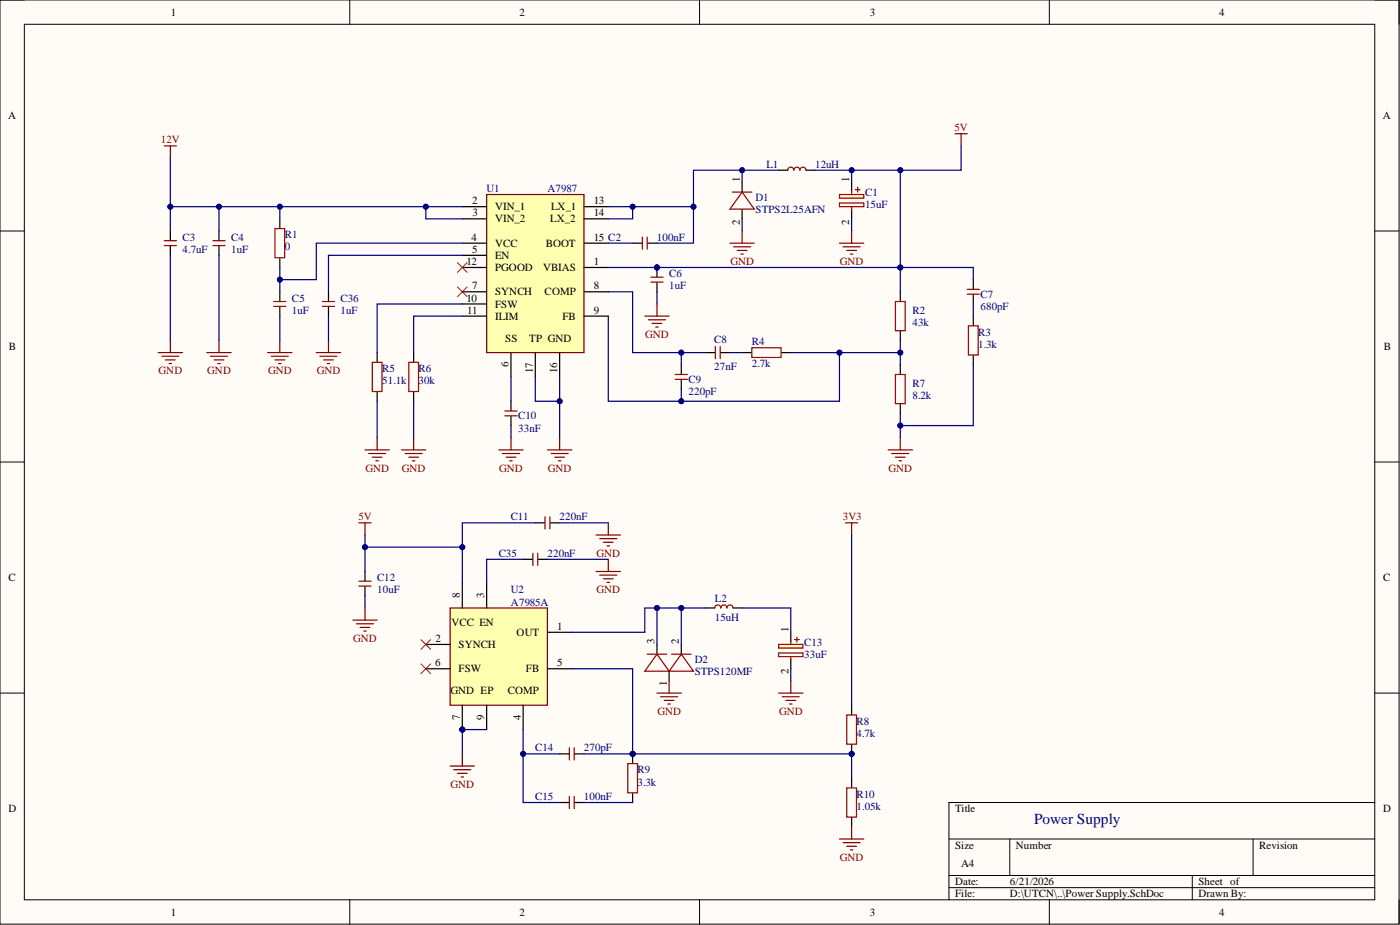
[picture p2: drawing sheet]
<svg xmlns="http://www.w3.org/2000/svg" width="292mm" height="193mm" viewBox="0 0 292 193" stroke-linecap="round" stroke-linejoin="round" font-family="sans-serif">
<defs><g id="words">
<text font-size="3.2" fill="#000080" x="215.8" y="171.8">Power Supply</text>
<g font-size="2.3">
<text x="35.6" y="3.3">1</text>
<text x="108.4" y="3.3">2</text>
<text x="181.5" y="3.3">3</text>
<text x="254.3" y="3.3">4</text>
<text x="1.7" y="24.9">A</text>
<text x="288.5" y="24.9">A</text>
<text x="154.3" y="38" transform="rotate(-90 154.3 38)">1</text>
<text x="177.2" y="38" transform="rotate(-90 177.2 38)">1</text>
<text x="98.5" y="42.6">2</text>
<text x="98.6" y="45.1">3</text>
<text x="103.3" y="43.9">VIN_1</text>
<text x="103.3" y="46.4">VIN_2</text>
<text x="114.8" y="46.4">LX_2</text>
<text x="115" y="43.9">LX_1</text>
<text x="123.9" y="45.1">14</text>
<text x="123.9" y="42.6">13</text>
<text x="154.3" y="46.8" transform="rotate(-90 154.3 46.8)">2</text>
<text x="177.2" y="46.8" transform="rotate(-90 177.2 46.8)">2</text>
<text x="98.4" y="50.2">4</text>
<text x="98.5" y="52.8">5</text>
<text x="103.3" y="51.5">VCC</text>
<text x="113.9" y="51.5">BOOT</text>
<text x="123.9" y="50.2">15 C2</text>
<text x="97.3" y="55.3">12</text>
<text x="103.3" y="54">EN</text>
<text x="103.3" y="56.6">PGOOD</text>
<text x="113.3" y="56.6">VBIAS</text>
<text x="123.9" y="55.3">1</text>
<text x="97.3" y="62.9">10</text>
<text x="97.5" y="65.4">11</text>
<text x="98.5" y="60.4">7</text>
<text x="103.3" y="61.6">SYNCH</text>
<text x="103.3" y="64.2">FSW</text>
<text x="113.6" y="61.6">COMP</text>
<text x="123.9" y="60.4">8</text>
<text x="123.9" y="65.4">9</text>
<text x="103.3" y="66.7">ILIM</text>
<text x="105.4" y="71.3">SS</text>
<text x="110.4" y="71.3">TP GND</text>
<text x="117.4" y="66.7">FB</text>
<text x="1.9" y="73.1">B</text>
<text x="106.1" y="76.6" transform="rotate(-90 106.1 76.6)">6</text>
<text x="111.2" y="77.8" transform="rotate(-90 111.2 77.8)">17</text>
<text x="116.3" y="77.8" transform="rotate(-90 116.3 77.8)">16</text>
<text x="288.7" y="73.1">B</text>
<text x="1.8" y="121.3">C</text>
<text x="95.9" y="124.8" transform="rotate(-90 95.9 124.8)">8</text>
<text x="101" y="124.8" transform="rotate(-90 101 124.8)">3</text>
<text x="288.6" y="121.3">C</text>
<text x="94.2" y="130.6">VCC EN</text>
<text x="116.3" y="131.4">1</text>
<text x="164.5" y="131.8" transform="rotate(-90 164.5 131.8)">1</text>
<text x="90.9" y="133.9">2</text>
<text x="95.7" y="135.2">SYNCH</text>
<text x="107.8" y="132.7">OUT</text>
<text x="136.6" y="134.4" transform="rotate(-90 136.6 134.4)">3</text>
<text x="141.6" y="134.4" transform="rotate(-90 141.6 134.4)">2</text>
<text x="90.8" y="139">6</text>
<text x="95.7" y="140.3">FSW</text>
<text x="109.7" y="140.3">FB</text>
<text x="116.3" y="139">5</text>
<text x="139.1" y="143.1" transform="rotate(-90 139.1 143.1)">1</text>
<text x="164.5" y="140.7" transform="rotate(-90 164.5 140.7)">2</text>
<text x="94" y="144.8">GND EP</text>
<text x="105.9" y="144.8">COMP</text>
<text x="95.9" y="150.2" transform="rotate(-90 95.9 150.2)">7</text>
<text x="101" y="150.2" transform="rotate(-90 101 150.2)">9</text>
<text x="108.6" y="150.3" transform="rotate(-90 108.6 150.3)">4</text>
<text x="1.8" y="169.4">D</text>
<text x="199.3" y="169.4">Title</text>
<text x="288.6" y="169.4">D</text>
<text x="199.3" y="177.1">Size</text>
<text x="212" y="177.1">Number</text>
<text x="262.7" y="177.1">Revision</text>
<text x="199.3" y="184.7">Date:</text>
<text x="200.5" y="180.9">A4</text>
<text x="210.7" y="184.7">6/21/2026</text>
<text x="250" y="184.7">Sheet of</text>
<text x="35.6" y="191">1</text>
<text x="108.4" y="191">2</text>
<text x="181.5" y="191">3</text>
<text x="199.3" y="187.2">File:</text>
<text x="210.7" y="187.2">D:\UTCN\..\Power Supply.SchDoc</text>
<text x="250" y="187.2">Drawn By:</text>
<text x="254.3" y="191">4</text>
</g>
<g font-size="2.3" fill="#800000">
<text x="33.6" y="29.9">12V</text>
<text x="199.2" y="27.4">5V</text>
<text x="152.4" y="55.3">GND</text>
<text x="175.2" y="55.3">GND</text>
<text x="134.6" y="70.5">GND</text>
<text x="33.1" y="78.1">GND</text>
<text x="43.2" y="78.1">GND</text>
<text x="55.9" y="78.1">GND</text>
<text x="66.1" y="78.1">GND</text>
<text x="76.2" y="98.4">GND</text>
<text x="83.8" y="98.4">GND</text>
<text x="104.2" y="98.4">GND</text>
<text x="114.3" y="98.4">GND</text>
<text x="185.4" y="98.4">GND</text>
<text x="74.8" y="108.6">5V</text>
<text x="175.8" y="108.6">3V3</text>
<text x="124.5" y="116.2">GND</text>
<text x="124.5" y="123.8">GND</text>
<text x="73.7" y="133.9">GND</text>
<text x="137.2" y="149.2">GND</text>
<text x="162.5" y="149.2">GND</text>
<text x="94" y="164.4">GND</text>
<text x="175.2" y="179.6">GND</text>
</g>
<g font-size="2.3" fill="#000080">
<text x="159.9" y="35">L1</text>
<text x="170.1" y="35">12uH</text>
<text x="101.5" y="40.1">U1</text>
<text x="114.2" y="40.1">A7987</text>
<text x="157.6" y="41.8">D1</text>
<text x="180.5" y="40.8">C1</text>
<text x="157.6" y="44.4">STPS2L25AFN</text>
<text x="180.5" y="43.4">15uF</text>
<text x="38.1" y="50.2">C3</text>
<text x="38.1" y="52.8">4.7uF</text>
<text x="48.2" y="50.2">C4</text>
<text x="48.2" y="52.8">1uF</text>
<text x="59.4" y="49.7">R1</text>
<text x="59.4" y="52.2">0</text>
<text x="137.1" y="50.2">100nF</text>
<text x="139.6" y="57.8">C6</text>
<text x="60.9" y="62.9">C5</text>
<text x="60.9" y="65.4">1uF</text>
<text x="71.1" y="62.9">C36</text>
<text x="71.1" y="65.4">1uF</text>
<text x="139.6" y="60.4">1uF</text>
<text x="190.4" y="65.4">R2</text>
<text x="204.6" y="62.1">C7</text>
<text x="204.6" y="64.7">680pF</text>
<text x="149" y="71.5">C8</text>
<text x="190.4" y="68">43k</text>
<text x="204.1" y="70">R3</text>
<text x="79.7" y="77.6">R5</text>
<text x="87.3" y="77.6">R6</text>
<text x="149" y="77.1">27nF</text>
<text x="156.9" y="72">R4</text>
<text x="156.9" y="76.6">2.7k</text>
<text x="204.1" y="72.5">1.3k</text>
<text x="79.7" y="80.2">51.1k</text>
<text x="87.3" y="80.2">30k</text>
<text x="143.7" y="79.9">C9</text>
<text x="143.7" y="82.4">220pF</text>
<text x="190.4" y="80.7">R7</text>
<text x="190.4" y="83.2">8.2k</text>
<text x="108.1" y="87.5">C10</text>
<text x="108.1" y="90">33nF</text>
<text x="106.6" y="108.6">C11</text>
<text x="116.8" y="108.6">220nF</text>
<text x="104.1" y="116.2">C35</text>
<text x="114.2" y="116.2">220nF</text>
<text x="78.7" y="121.3">C12</text>
<text x="78.7" y="123.8">10uF</text>
<text x="106.6" y="123.8">U2</text>
<text x="149.2" y="125.6">L2</text>
<text x="106.6" y="126.3">A7985A</text>
<text x="149.2" y="129.6">15uH</text>
<text x="167.8" y="134.7">C13</text>
<text x="167.8" y="137.2">33uF</text>
<text x="144.9" y="138.2">D2</text>
<text x="144.9" y="140.8">STPS120MF</text>
<text x="178.7" y="151.2">R8</text>
<text x="178.7" y="153.7">4.7k</text>
<text x="111.7" y="156.8">C14</text>
<text x="121.8" y="156.8">270pF</text>
<text x="133" y="161.3">R9</text>
<text x="111.7" y="166.9">C15</text>
<text x="121.8" y="166.9">100nF</text>
<text x="133" y="163.9">3.3k</text>
<text x="178.7" y="166.4">R10</text>
<text x="178.7" y="168.9">1.05k</text>
</g>
</g></defs>
<path d="M0 0h291.9v192.8h-291.9z" fill-rule="evenodd" fill="#fffcf8"/>
<path d="M0 0h291.9v192.8h-291.9z" fill="none" stroke="#000" stroke-width=".21"/>
<path d="M5.1 5.1h281.7v182.6h-281.7z" fill-rule="evenodd" fill="#fffcf8"/>
<g fill="none" stroke="#000" stroke-width=".21">
<path d="M0 0h5.1M73 0v5.1M146 0v5.1M218.9 0v5.1M286.8 0h5.1v5.1M5.1 5.1h281.7v182.6h-281.7zM0 48.2h5.1M286.8 48.2h5.1M0 96.4h5.1M286.8 96.4h5.1M0 144.6h5.1M286.8 144.6h5.1"/>
<path d="M198 175h88.8M210.7 175v7.6M261.4 175v7.6M286.8 167.4h-88.8v20.3M73 187.7v5.1M146 187.7v5.1M198 182.6h88.8M198 185.2h88.8M218.9 187.7v5.1M248.8 182.6v5.1M291.9 187.7v5.1"/>
</g>
<path d="M101.5 40.6h20.3v33h-20.3z" fill-rule="evenodd" fill="#ffffb0"/>
<path d="M101.5 40.6h20.3v33h-20.3z" fill="none" stroke="#800000" stroke-width=".25"/>
<g fill="none" stroke="#000" stroke-width=".25">
<path d="M96.5 55.8h5M96.5 43.1h5M96.5 45.7h5M96.5 50.7h5M96.5 53.3h5M121.8 55.8h5.1M121.8 43.1h5.1M121.8 45.7h5.1M121.8 50.7h5.1M96.5 60.9h5M96.5 65.9h5M96.5 63.4h5"/>
<path d="M106.6 73.6v5M111.7 73.6v5M116.8 73.6v5M121.8 60.9h5.1M121.8 65.9h5.1"/>
</g>
<circle cx="96.5" cy="152.2" r=".51" fill="#000080"/>
<circle cx="96.5" cy="152.2" r=".51" fill="none" stroke="#000080" stroke-width=".21"/>
<path d="M93.9 126.8h20.3v20.3h-20.3z" fill-rule="evenodd" fill="#ffffb0"/>
<path d="M93.9 126.8h20.3v20.3h-20.3z" fill="none" stroke="#800000" stroke-width=".25"/>
<path d="M88.8 134.4h5.1M96.5 121.8v5M101.5 121.8v5M114.2 131.9h5.1M96.5 147.1v5.1M101.5 147.1v5.1M109.1 147.1v5.1" fill="none" stroke="#000" stroke-width=".25"/>
<circle cx="96.5" cy="152.2" r=".51" fill="#000080"/>
<circle cx="96.5" cy="152.2" r=".51" fill="none" stroke="#000080" stroke-width=".21"/>
<path d="M154.8 38v1.9M162.5 35.5h1.9M168.2 35.5h1.9M154.8 43.8v1.9M88.8 139.5h5.1M114.2 139.5h5.1M147.2 126.8h1.9M152.9 126.8h1.9" fill="none" stroke="#000" stroke-width=".25"/>
<path d="M164.4 35.5a.63 .63 0 0 1 .6-.6 .63 .63 0 0 1 .6 .6 .63 .63 0 0 1 .7-.6 .63 .63 0 0 1 .6 .6 .63 .63 0 0 1 .6-.6 .63 .63 0 0 1 .7 .6M152.8 40.1h4.1M154.8 40.1l2.6 3.5h-5.1zM149.1 126.8a.63 .63 0 0 1 .7-.6 .63 .63 0 0 1 .6 .6 .63 .63 0 0 1 .6-.6 .63 .63 0 0 1 .7 .6 .63 .63 0 0 1 .6-.6 .63 .63 0 0 1 .6 .6" fill="none" stroke="#980000" stroke-width=".25"/>
<path d="M162.5 134.4h5v.8h-5z" fill-rule="evenodd" fill="#ffffb0"/>
<g fill="none" stroke="#980000" stroke-width=".25">
<path d="M34.3 51.2h2.5M34.3 50.2h2.5M44.4 51.2h2.6M44.4 50.2h2.6M57.4 47.7h2v6.1h-2zM57.1 63.9h2.6M57.1 62.9h2.6M67.3 63.9h2.5M67.3 62.9h2.5M162.5 134.4h5v.8h-5zM162.5 136.2h5v.8h-5zM165 133.7v.7"/>
<path d="M165 137v.7M165.8 133.4h1M166.3 132.9v1"/>
</g>
<path d="M35.5 48.2v1.9M35.5 51.4v1.9M45.7 48.2v1.9M45.7 51.4v1.9M58.4 45.7v1.9M58.4 53.9v1.9M58.4 60.9v1.9M58.4 64v1.9M68.5 60.9v1.9M68.5 64v1.9M165 131.9v1.9M165 137.6v1.9" fill="none" stroke="#000" stroke-width=".25"/>
<circle cx="137.1" cy="55.8" r=".51" fill="#000080"/>
<circle cx="137.1" cy="55.8" r=".51" fill="none" stroke="#000080" stroke-width=".21"/>
<path d="M135.8 57.8h2.5M135.8 58.8h2.5" fill="none" stroke="#980000" stroke-width=".25"/>
<path d="M137.1 55.8v1.9M137.1 59v1.9" fill="none" stroke="#000" stroke-width=".25"/>
<circle cx="137.1" cy="55.8" r=".51" fill="#000080"/>
<circle cx="137.1" cy="55.8" r=".51" fill="none" stroke="#000080" stroke-width=".21"/>
<path d="M134 49.5v2.5M135 49.5v2.5" fill="none" stroke="#980000" stroke-width=".25"/>
<path d="M132 50.7h1.9M135.2 50.7h1.9" fill="none" stroke="#000" stroke-width=".25"/>
<path d="M175.1 40.6h5.1v.7h-5.1z" fill-rule="evenodd" fill="#ffffb0"/>
<g fill="none" stroke="#980000" stroke-width=".25">
<path d="M177.7 39.8v.8M178.4 39.6h1.1M179 39.1v1M175.1 40.6h5.1v.7h-5.1zM175.1 42.4h5.1v.7h-5.1zM177.7 43.1v.8M77.7 75.6h2v6.1h-2zM85.3 75.6h2v6.1h-2zM140.9 79.1h2.5M140.9 78.1h2.5M149.3 72.3v2.5M150.3 72.3v2.5"/>
<path d="M156.9 72.5h6.1v2.1h-6.1zM186.8 62.9h2.1v6.1h-2.1zM186.8 78.1h2.1v6.1h-2.1zM201.8 61.4h2.5M201.8 60.4h2.5M202.1 68h2v6.1h-2zM105.3 86.7h2.6M105.3 85.7h2.6M111.2 115.4v2.6M112.2 115.4v2.6M113.7 107.8v2.5M114.7 107.8v2.5"/>
<path d="M74.9 122.3h2.5M74.9 121.3h2.5M135 136.5h4.1M137.1 136.5l2.5 3.5h-5.1zM140.1 136.5h4.1M142.1 136.5l2.6 3.5h-5.1z"/>
</g>
<g fill="none" stroke="#000" stroke-width=".25">
<path d="M177.7 38v1.9M177.7 43.8v1.9M203.1 58.3v1.9M78.7 73.6v1.9M86.3 73.6v1.9M142.1 76.1v1.9M142.1 79.3v1.9M147.2 73.6h1.9M150.4 73.6h1.9M154.8 73.6h1.9M163.1 73.6h1.9M187.8 60.9v1.9"/>
<path d="M187.8 69.1v1.9M187.8 76.1v1.9M203.1 61.5v1.9M203.1 65.9v2M203.1 74.2v1.9M78.7 81.8v1.9M86.3 81.8v1.9M106.6 83.7v1.9M106.6 86.9v1.9M187.8 84.3v1.9M76.2 119.2v1.9M109.1 116.7h2"/>
<path d="M111.7 109.1h1.9M112.3 116.7h1.9M114.9 109.1h1.9M76.2 122.4v1.9M137.1 134.4v1.9M142.1 134.4v1.9M139.6 140.1v2"/>
</g>
<g fill="none" stroke="#800000" stroke-width=".25">
<path d="M34.3 30.4h2.5M35.5 30.4v2.6M199.3 27.9h2.5M200.5 27.9v2.5M33 73.6h5.1M33.8 74.3h3.5M34.5 75.1h2.1M35.3 75.8h.5M35.5 71v2.6M43.2 73.6h5M43.9 74.3h3.6M44.7 75.1h2"/>
<path d="M45.4 75.8h.5M45.7 71v2.6M55.8 73.6h5.1M56.6 74.3h3.6M57.4 75.1h2M58.1 75.8h.5M58.4 71v2.6M66 73.6h5.1M66.8 74.3h3.5M67.5 75.1h2.1M68.3 75.8h.5M68.5 71v2.6"/>
<path d="M134.5 65.9h5.1M135.3 66.7h3.5M136.1 67.5h2M136.8 68.2h.5M137.1 63.4v2.5M76.2 93.9h5M76.9 94.6h3.6M77.7 95.4h2M78.4 96.1h.5M78.7 91.3v2.6M83.8 93.9h5M84.5 94.6h3.6"/>
<path d="M85.3 95.4h2M86 96.1h.6M86.3 91.3v2.6M104.1 93.9h5M104.8 94.6h3.6M105.6 95.4h2M106.4 96.1h.5M106.6 91.3v2.6M114.2 93.9h5.1M115 94.6h3.5M115.7 95.4h2.1M116.5 96.1h.5"/>
<path d="M116.8 91.3v2.6M185.3 93.9h5.1M186.1 94.6h3.5M186.8 95.4h2.1M187.6 96.1h.5M187.8 91.3v2.6M124.4 111.6h5.1M124.4 119.2h5.1M125.1 112.4h3.6M125.1 120h3.6M125.9 113.1h2M126.7 113.9h.5"/>
<path d="M126.9 109.1v2.5M126.9 116.7v2.5M125.9 120.7h2M126.7 121.5h.5"/>
</g>
<path d="M95.4 59.9l2.1 2M95.4 54.8l2.1 2M97.5 59.9l-2.1 2M97.5 54.8l-2.1 2" fill="none" stroke="#f00" stroke-width=".21"/>
<circle cx="177.7" cy="157.3" r=".51" fill="#000080"/>
<circle cx="177.7" cy="157.3" r=".51" fill="none" stroke="#000080" stroke-width=".21"/>
<path d="M177.7 155.4v1.9" fill="none" stroke="#000" stroke-width=".25"/>
<circle cx="177.7" cy="157.3" r=".51" fill="#000080"/>
<circle cx="177.7" cy="157.3" r=".51" fill="none" stroke="#000080" stroke-width=".21"/>
<path d="M177.7 147.1v1.9M177.7 162.3v1.9M177.7 170.6v1.9" fill="none" stroke="#000" stroke-width=".25"/>
<path d="M176.7 149.2h2v6h-2zM176.7 164.4h2v6.1h-2z" fill="none" stroke="#980000" stroke-width=".25"/>
<circle cx="132" cy="157.3" r=".51" fill="#000080"/>
<circle cx="132" cy="157.3" r=".51" fill="none" stroke="#000080" stroke-width=".21"/>
<path d="M132 157.3v1.9M132 165.5v1.9" fill="none" stroke="#000" stroke-width=".25"/>
<circle cx="132" cy="157.3" r=".51" fill="#000080"/>
<circle cx="132" cy="157.3" r=".51" fill="none" stroke="#000080" stroke-width=".21"/>
<path d="M118.8 156v2.5M119.8 156v2.5M131 159.3h2v6.1h-2zM118.8 166.2v2.5M119.8 166.2v2.5" fill="none" stroke="#980000" stroke-width=".25"/>
<path d="M116.8 157.3h1.9M119.9 157.3h1.9M116.8 167.4h1.9M119.9 167.4h1.9" fill="none" stroke="#000" stroke-width=".25"/>
<g fill="none" stroke="#800000" stroke-width=".25">
<path d="M152.3 50.7h5.1M153.1 51.5h3.5M153.8 52.2h2.1M154.6 53h.5M154.8 48.2v2.5M175.1 50.7h5.1M175.9 51.5h3.6M176.7 52.2h2M177.4 53h.5M177.7 48.2v2.5M74.9 109.1h2.5M76.2 109.1v2.5"/>
<path d="M176.4 109.1h2.6M177.7 109.1v2.5M73.6 129.4h5.1M74.4 130.1h3.5M75.1 130.9h2.1M75.9 131.7h.5M76.2 126.8v2.6M93.9 159.8h5.1M96.5 157.3v2.5M137.1 144.6h5M137.8 145.3h3.6M138.6 146.1h2"/>
<path d="M139.4 146.9h.5M139.6 142.1v2.5M162.5 144.6h5M163.2 145.3h3.6M164 146.1h2M164.7 146.9h.5M165 142.1v2.5M94.7 160.6h3.5M95.4 161.3h2.1M96.2 162.1h.5M175.1 175h5.1M175.9 175.8h3.6"/>
<path d="M176.7 176.6h2M177.4 177.3h.5M177.7 172.5v2.5"/>
</g>
<path d="M87.8 133.4l2.1 2.1M87.8 138.5l2.1 2M89.9 133.4l-2.1 2.1M89.9 138.5l-2.1 2" fill="none" stroke="#f00" stroke-width=".21"/>
<path d="M96.5 43.1h-61v5.1" fill="none" stroke="#000080" stroke-width=".25"/>
<circle cx="88.8" cy="43.1" r=".51" fill="#000080"/>
<circle cx="88.8" cy="43.1" r=".51" fill="none" stroke="#000080" stroke-width=".21"/>
<circle cx="58.4" cy="43.1" r=".51" fill="#000080"/>
<circle cx="58.4" cy="43.1" r=".51" fill="none" stroke="#000080" stroke-width=".21"/>
<circle cx="45.7" cy="43.1" r=".51" fill="#000080"/>
<circle cx="45.7" cy="43.1" r=".51" fill="none" stroke="#000080" stroke-width=".21"/>
<circle cx="35.5" cy="43.1" r=".51" fill="#000080"/>
<circle cx="35.5" cy="43.1" r=".51" fill="none" stroke="#000080" stroke-width=".21"/>
<path d="M45.7 43.1v5.1" fill="none" stroke="#000080" stroke-width=".25"/>
<circle cx="45.7" cy="43.1" r=".51" fill="#000080"/>
<circle cx="45.7" cy="43.1" r=".51" fill="none" stroke="#000080" stroke-width=".21"/>
<path d="M58.4 43.1v2.6" fill="none" stroke="#000080" stroke-width=".25"/>
<circle cx="58.4" cy="43.1" r=".51" fill="#000080"/>
<circle cx="58.4" cy="43.1" r=".51" fill="none" stroke="#000080" stroke-width=".21"/>
<path d="M58.4 55.8v5.1" fill="none" stroke="#000080" stroke-width=".25"/>
<circle cx="58.4" cy="58.3" r=".51" fill="#000080"/>
<circle cx="58.4" cy="58.3" r=".51" fill="none" stroke="#000080" stroke-width=".21"/>
<path d="M88.8 43.1v2.6h7.7" fill="none" stroke="#000080" stroke-width=".25"/>
<circle cx="88.8" cy="43.1" r=".51" fill="#000080"/>
<circle cx="88.8" cy="43.1" r=".51" fill="none" stroke="#000080" stroke-width=".21"/>
<path d="M126.9 43.1h5.1v2.6h-5.1" fill="none" stroke="#000080" stroke-width=".25"/>
<circle cx="132" cy="43.1" r=".51" fill="#000080"/>
<circle cx="132" cy="43.1" r=".51" fill="none" stroke="#000080" stroke-width=".21"/>
<path d="M126.9 50.7h5.1M132 43.1h12.7v7.6h-7.6" fill="none" stroke="#000080" stroke-width=".25"/>
<circle cx="144.7" cy="43.1" r=".51" fill="#000080"/>
<circle cx="144.7" cy="43.1" r=".51" fill="none" stroke="#000080" stroke-width=".21"/>
<circle cx="132" cy="43.1" r=".51" fill="#000080"/>
<circle cx="132" cy="43.1" r=".51" fill="none" stroke="#000080" stroke-width=".21"/>
<path d="M162.5 35.5h-17.8v7.6" fill="none" stroke="#000080" stroke-width=".25"/>
<circle cx="144.7" cy="43.1" r=".51" fill="#000080"/>
<circle cx="144.7" cy="43.1" r=".51" fill="none" stroke="#000080" stroke-width=".21"/>
<circle cx="154.8" cy="35.5" r=".51" fill="#000080"/>
<circle cx="154.8" cy="35.5" r=".51" fill="none" stroke="#000080" stroke-width=".21"/>
<path d="M154.8 35.5v2.5" fill="none" stroke="#000080" stroke-width=".25"/>
<circle cx="154.8" cy="35.5" r=".51" fill="#000080"/>
<circle cx="154.8" cy="35.5" r=".51" fill="none" stroke="#000080" stroke-width=".21"/>
<path d="M170.1 35.5h7.6v2.5" fill="none" stroke="#000080" stroke-width=".25"/>
<circle cx="177.7" cy="35.5" r=".51" fill="#000080"/>
<circle cx="177.7" cy="35.5" r=".51" fill="none" stroke="#000080" stroke-width=".21"/>
<path d="M126.9 55.8h10.2" fill="none" stroke="#000080" stroke-width=".25"/>
<circle cx="137.1" cy="55.8" r=".51" fill="#000080"/>
<circle cx="137.1" cy="55.8" r=".51" fill="none" stroke="#000080" stroke-width=".21"/>
<path d="M177.7 35.5h10.1v20.3h-50.7" fill="none" stroke="#000080" stroke-width=".25"/>
<circle cx="137.1" cy="55.8" r=".51" fill="#000080"/>
<circle cx="137.1" cy="55.8" r=".51" fill="none" stroke="#000080" stroke-width=".21"/>
<circle cx="187.8" cy="55.8" r=".51" fill="#000080"/>
<circle cx="187.8" cy="55.8" r=".51" fill="none" stroke="#000080" stroke-width=".21"/>
<circle cx="187.8" cy="35.5" r=".51" fill="#000080"/>
<circle cx="187.8" cy="35.5" r=".51" fill="none" stroke="#000080" stroke-width=".21"/>
<circle cx="177.7" cy="35.5" r=".51" fill="#000080"/>
<circle cx="177.7" cy="35.5" r=".51" fill="none" stroke="#000080" stroke-width=".21"/>
<path d="M111.7 78.6v5.1h5.1v-5.1" fill="none" stroke="#000080" stroke-width=".25"/>
<circle cx="116.8" cy="83.7" r=".51" fill="#000080"/>
<circle cx="116.8" cy="83.7" r=".51" fill="none" stroke="#000080" stroke-width=".21"/>
<path d="M116.8 83.7v7.6" fill="none" stroke="#000080" stroke-width=".25"/>
<circle cx="116.8" cy="83.7" r=".51" fill="#000080"/>
<circle cx="116.8" cy="83.7" r=".51" fill="none" stroke="#000080" stroke-width=".21"/>
<path d="M35.5 53.3v17.7M45.7 53.3v17.7M96.5 50.7h-30.5v7.6h-7.6M58.4 65.9v5.1M68.5 65.9v5.1M96.5 63.4h-17.8v10.2M96.5 65.9h-10.2v7.7M106.6 78.6v5.1M78.7 83.7v7.6M86.3 83.7v7.6M106.6 88.8v2.5" fill="none" stroke="#000080" stroke-width=".25"/>
<circle cx="58.4" cy="58.3" r=".51" fill="#000080"/>
<circle cx="58.4" cy="58.3" r=".51" fill="none" stroke="#000080" stroke-width=".21"/>
<path d="M35.5 33v10.1M96.5 53.3h-28v7.6" fill="none" stroke="#000080" stroke-width=".25"/>
<circle cx="35.5" cy="43.1" r=".51" fill="#000080"/>
<circle cx="35.5" cy="43.1" r=".51" fill="none" stroke="#000080" stroke-width=".21"/>
<path d="M126.9 60.9h5.1v12.7h15.2M137.1 60.9v2.5" fill="none" stroke="#000080" stroke-width=".25"/>
<circle cx="142.1" cy="73.6" r=".51" fill="#000080"/>
<circle cx="142.1" cy="73.6" r=".51" fill="none" stroke="#000080" stroke-width=".21"/>
<path d="M152.3 73.6h2.5M187.8 71v2.6h-22.8" fill="none" stroke="#000080" stroke-width=".25"/>
<circle cx="175.1" cy="73.6" r=".51" fill="#000080"/>
<circle cx="175.1" cy="73.6" r=".51" fill="none" stroke="#000080" stroke-width=".21"/>
<circle cx="187.8" cy="73.6" r=".51" fill="#000080"/>
<circle cx="187.8" cy="73.6" r=".51" fill="none" stroke="#000080" stroke-width=".21"/>
<path d="M187.8 73.6v2.5" fill="none" stroke="#000080" stroke-width=".25"/>
<circle cx="187.8" cy="73.6" r=".51" fill="#000080"/>
<circle cx="187.8" cy="73.6" r=".51" fill="none" stroke="#000080" stroke-width=".21"/>
<path d="M187.8 55.8v5.1" fill="none" stroke="#000080" stroke-width=".25"/>
<circle cx="187.8" cy="55.8" r=".51" fill="#000080"/>
<circle cx="187.8" cy="55.8" r=".51" fill="none" stroke="#000080" stroke-width=".21"/>
<path d="M200.5 30.4v5.1h-12.7" fill="none" stroke="#000080" stroke-width=".25"/>
<circle cx="187.8" cy="35.5" r=".51" fill="#000080"/>
<circle cx="187.8" cy="35.5" r=".51" fill="none" stroke="#000080" stroke-width=".21"/>
<path d="M187.8 55.8h15.3v2.5" fill="none" stroke="#000080" stroke-width=".25"/>
<circle cx="187.8" cy="55.8" r=".51" fill="#000080"/>
<circle cx="187.8" cy="55.8" r=".51" fill="none" stroke="#000080" stroke-width=".21"/>
<path d="M203.1 76.1v12.7h-15.3v-2.6M203.1 63.4v2.5" fill="none" stroke="#000080" stroke-width=".25"/>
<circle cx="187.8" cy="88.8" r=".51" fill="#000080"/>
<circle cx="187.8" cy="88.8" r=".51" fill="none" stroke="#000080" stroke-width=".21"/>
<path d="M142.1 73.6v2.5" fill="none" stroke="#000080" stroke-width=".25"/>
<circle cx="142.1" cy="73.6" r=".51" fill="#000080"/>
<circle cx="142.1" cy="73.6" r=".51" fill="none" stroke="#000080" stroke-width=".21"/>
<path d="M126.9 65.9v17.8h15.2v-2.5" fill="none" stroke="#000080" stroke-width=".25"/>
<circle cx="142.1" cy="83.7" r=".51" fill="#000080"/>
<circle cx="142.1" cy="83.7" r=".51" fill="none" stroke="#000080" stroke-width=".21"/>
<path d="M175.1 73.6v10.1h-33" fill="none" stroke="#000080" stroke-width=".25"/>
<circle cx="142.1" cy="83.7" r=".51" fill="#000080"/>
<circle cx="142.1" cy="83.7" r=".51" fill="none" stroke="#000080" stroke-width=".21"/>
<circle cx="175.1" cy="73.6" r=".51" fill="#000080"/>
<circle cx="175.1" cy="73.6" r=".51" fill="none" stroke="#000080" stroke-width=".21"/>
<path d="M187.8 88.8v2.5" fill="none" stroke="#000080" stroke-width=".25"/>
<circle cx="187.8" cy="88.8" r=".51" fill="#000080"/>
<circle cx="187.8" cy="88.8" r=".51" fill="none" stroke="#000080" stroke-width=".21"/>
<path d="M109.1 116.7h-7.6v5.1M111.7 109.1h-15.2v12.7M114.2 116.7h12.7" fill="none" stroke="#000080" stroke-width=".25"/>
<circle cx="96.5" cy="114.1" r=".51" fill="#000080"/>
<circle cx="96.5" cy="114.1" r=".51" fill="none" stroke="#000080" stroke-width=".21"/>
<path d="M116.8 109.1h10.1M137.1 126.8v7.6" fill="none" stroke="#000080" stroke-width=".25"/>
<circle cx="137.1" cy="126.8" r=".51" fill="#000080"/>
<circle cx="137.1" cy="126.8" r=".51" fill="none" stroke="#000080" stroke-width=".21"/>
<path d="M154.8 126.8h10.2v5.1M96.5 152.2v5.1" fill="none" stroke="#000080" stroke-width=".25"/>
<circle cx="96.5" cy="152.2" r=".51" fill="#000080"/>
<circle cx="96.5" cy="152.2" r=".51" fill="none" stroke="#000080" stroke-width=".21"/>
<path d="M96.5 152.2h5" fill="none" stroke="#000080" stroke-width=".25"/>
<circle cx="96.5" cy="152.2" r=".51" fill="#000080"/>
<circle cx="96.5" cy="152.2" r=".51" fill="none" stroke="#000080" stroke-width=".21"/>
<path d="M76.2 111.6v7.6" fill="none" stroke="#000080" stroke-width=".25"/>
<circle cx="76.2" cy="114.1" r=".51" fill="#000080"/>
<circle cx="76.2" cy="114.1" r=".51" fill="none" stroke="#000080" stroke-width=".21"/>
<path d="M76.2 114.1h20.3" fill="none" stroke="#000080" stroke-width=".25"/>
<circle cx="76.2" cy="114.1" r=".51" fill="#000080"/>
<circle cx="76.2" cy="114.1" r=".51" fill="none" stroke="#000080" stroke-width=".21"/>
<circle cx="96.5" cy="114.1" r=".51" fill="#000080"/>
<circle cx="96.5" cy="114.1" r=".51" fill="none" stroke="#000080" stroke-width=".21"/>
<path d="M76.2 124.3v2.5M165 139.5v2.6M109.1 152.2v15.2h7.7" fill="none" stroke="#000080" stroke-width=".25"/>
<circle cx="109.1" cy="157.3" r=".51" fill="#000080"/>
<circle cx="109.1" cy="157.3" r=".51" fill="none" stroke="#000080" stroke-width=".21"/>
<path d="M119.3 139.5h12.7v17.8" fill="none" stroke="#000080" stroke-width=".25"/>
<circle cx="132" cy="157.3" r=".51" fill="#000080"/>
<circle cx="132" cy="157.3" r=".51" fill="none" stroke="#000080" stroke-width=".21"/>
<path d="M132 157.3h45.7v5" fill="none" stroke="#000080" stroke-width=".25"/>
<circle cx="132" cy="157.3" r=".51" fill="#000080"/>
<circle cx="132" cy="157.3" r=".51" fill="none" stroke="#000080" stroke-width=".21"/>
<circle cx="177.7" cy="157.3" r=".51" fill="#000080"/>
<circle cx="177.7" cy="157.3" r=".51" fill="none" stroke="#000080" stroke-width=".21"/>
<path d="M121.8 157.3h10.2" fill="none" stroke="#000080" stroke-width=".25"/>
<circle cx="132" cy="157.3" r=".51" fill="#000080"/>
<circle cx="132" cy="157.3" r=".51" fill="none" stroke="#000080" stroke-width=".21"/>
<path d="M154.8 45.7v2.5M177.7 45.7v2.5M177.7 111.6v35.5M109.1 157.3h7.7M121.8 167.4h10.2" fill="none" stroke="#000080" stroke-width=".25"/>
<circle cx="109.1" cy="157.3" r=".51" fill="#000080"/>
<circle cx="109.1" cy="157.3" r=".51" fill="none" stroke="#000080" stroke-width=".21"/>
<path d="M142.1 126.8h5.1" fill="none" stroke="#000080" stroke-width=".25"/>
<circle cx="142.1" cy="126.8" r=".51" fill="#000080"/>
<circle cx="142.1" cy="126.8" r=".51" fill="none" stroke="#000080" stroke-width=".21"/>
<path d="M119.3 131.9h15.2v-5.1h7.6v7.6" fill="none" stroke="#000080" stroke-width=".25"/>
<circle cx="137.1" cy="126.8" r=".51" fill="#000080"/>
<circle cx="137.1" cy="126.8" r=".51" fill="none" stroke="#000080" stroke-width=".21"/>
<circle cx="142.1" cy="126.8" r=".51" fill="#000080"/>
<circle cx="142.1" cy="126.8" r=".51" fill="none" stroke="#000080" stroke-width=".21"/>
<use href="#words"/>
</svg>
